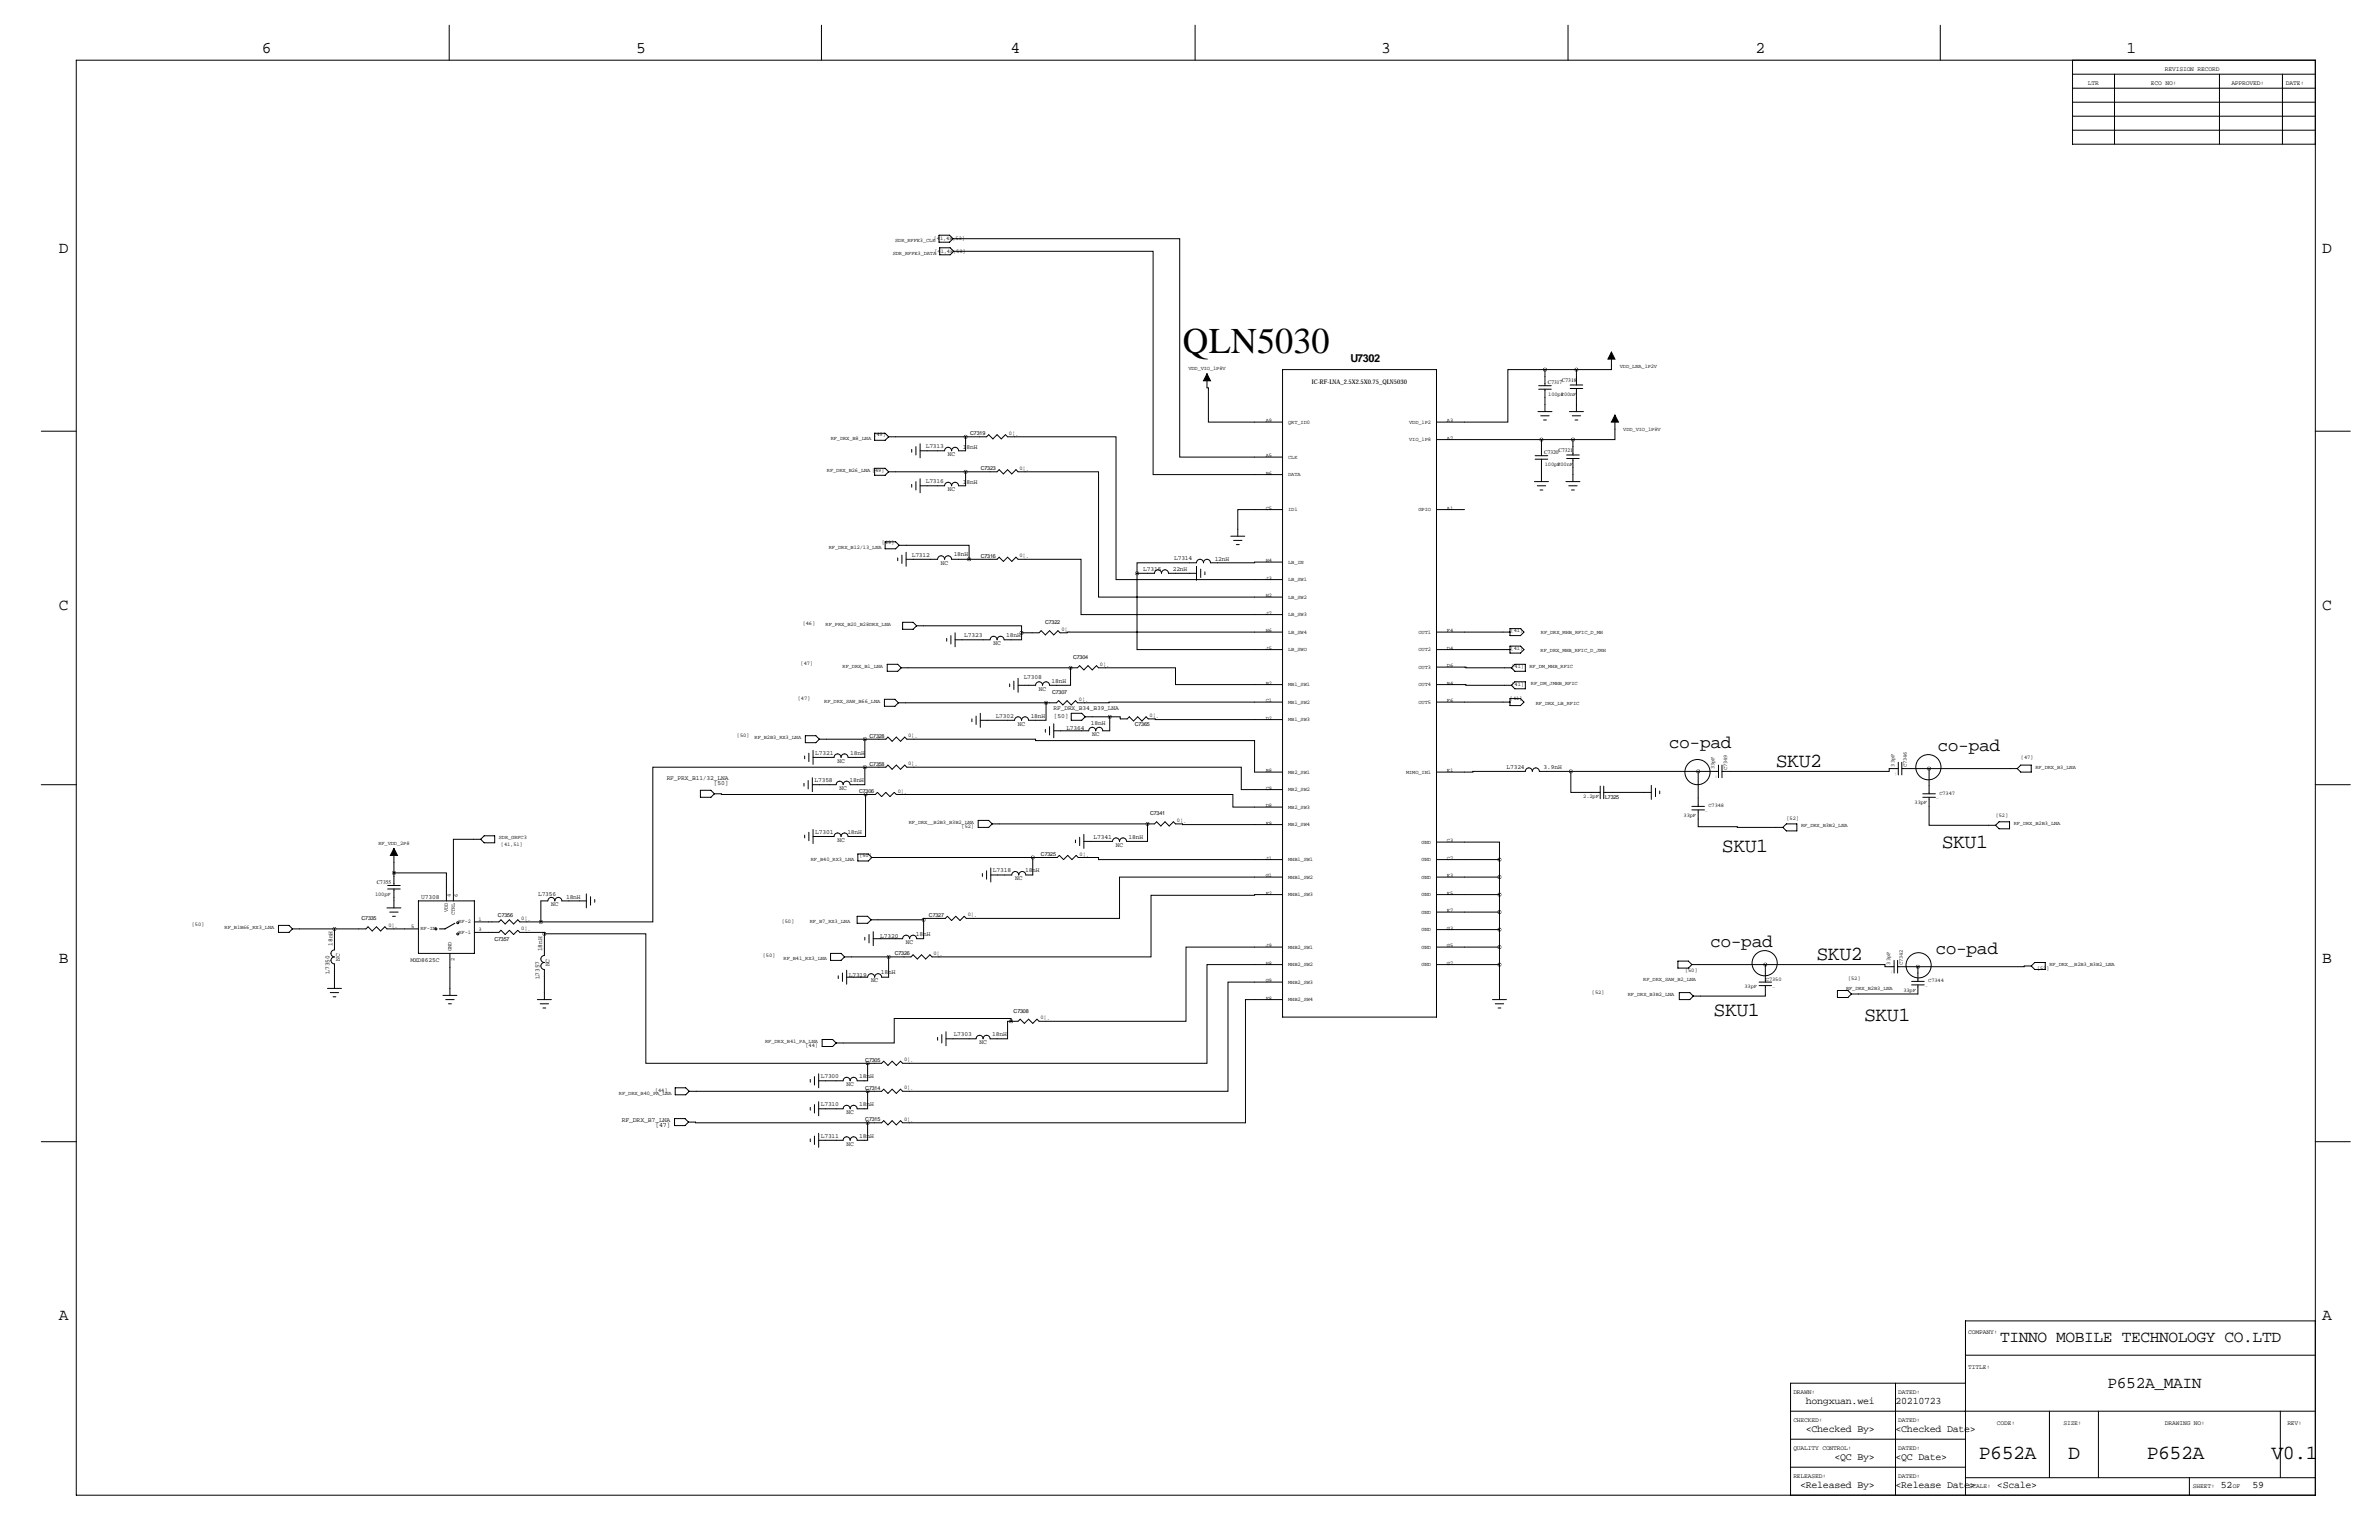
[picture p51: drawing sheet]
<svg xmlns="http://www.w3.org/2000/svg" width="864mm" height="559mm" viewBox="0 0 864 559" stroke-linecap="round" stroke-linejoin="round" font-family="sans-serif">
<defs><g id="words">
<text font-size="13.2" x="429.3" y="127.9">QLN5030</text>
<g font-size="7.3">
<text x="644.7" y="278.1">SKU2</text>
<text x="625.1" y="309.1">SKU1</text>
<text x="704.9" y="307.6">SKU1</text>
<text x="659.4" y="348.2">SKU2</text>
<text x="622" y="368.8">SKU1</text>
<text x="676.7" y="370.3">SKU1</text>
<text x="718.3" y="529.3">P652A</text>
<text x="750.8" y="529.3">D</text>
<text x="779.3" y="529.3">P652A</text>
<text x="824.6" y="529.3">V0.1</text>
</g>
<g font-size="6.6">
<text x="605.8" y="271.5">co-pad</text>
<text x="703.3" y="272.5">co-pad</text>
<text x="620.8" y="343.7">co-pad</text>
<text x="702.6" y="346.2">co-pad</text>
</g>
<g font-size="5.9">
<text x="95" y="19.3">6</text>
<text x="230.9" y="19.3">5</text>
<text x="366.8" y="19.3">4</text>
<text x="501.4" y="19.3">3</text>
<text x="637.3" y="19.3">2</text>
<text x="771.9" y="19.3">1</text>
<text x="21.3" y="91.7">D</text>
<text x="843" y="91.7">D</text>
<text x="21.3" y="221.2">C</text>
<text x="843" y="221.2">C</text>
<text x="21.3" y="349.5">B</text>
<text x="843" y="349.5">B</text>
<text x="21.3" y="479">A</text>
<text x="843" y="479">A</text>
<text x="726" y="487.1">TINNO MOBILE TECHNOLOGY CO.LTD</text>
<text x="765.1" y="503.6">P652A_MAIN</text>
</g>
<text font-size="4" x="490.2" y="131.3">U7302</text>
<g font-size="3.6">
<text x="655.5" y="509.3">hongxuan.wei</text>
<text x="688.1" y="509.3">20210723</text>
<text x="655.5" y="519.4">&lt;Checked By&gt;</text>
<text x="688.1" y="519.4">&lt;Checked Date&gt;</text>
<text x="665.9" y="529.6">&lt;QC By&gt;</text>
<text x="688.1" y="529.6">&lt;QC Date&gt;</text>
<text x="653.4" y="539.8">&lt;Released By&gt;</text>
<text x="688.1" y="539.8">&lt;Release Date&gt;</text>
<text x="724.9" y="539.8">&lt;Scale&gt;</text>
<text x="806.2" y="539.8">52</text>
<text x="817.6" y="539.8">59</text>
</g>
<g font-size="2.4">
<text x="225.7" y="407.2">RF_DRX_B7_LNA</text>
<text x="237.9" y="409">[47]</text>
</g>
<g font-size="2.3">
<text x="785.9" y="25.7">REVISION RECORD</text>
<text x="757.9" y="30.7">LTR</text>
<text x="780.8" y="30.7">ECO NO:</text>
<text x="810" y="30.7">APPROVED:</text>
<text x="829.8" y="30.7">DATE:</text>
<text x="476.3" y="139.4">IC-RF-LNA_2.5X2.5X0.75_QLN5030</text>
<text x="336" y="162.6">L7313</text>
<text x="344.1" y="165.5">NC</text>
<text x="349.5" y="162.8">18nH</text>
<text x="336" y="175.3">L7316</text>
<text x="344.1" y="178.2">NC</text>
<text x="349.5" y="175.5">18nH</text>
<text x="331" y="201.9">L7312</text>
<text x="346.2" y="201.9">18nH</text>
<text x="426.2" y="203.2">L7314</text>
<text x="440.9" y="203.5">12nH</text>
<text x="341.6" y="204.9">NC</text>
<text x="415" y="207.3">L7315</text>
<text x="425.7" y="207.3">22nH</text>
<text x="350" y="231.1">L7323</text>
<text x="365.3" y="231.1">18nH</text>
<text x="360.6" y="234.1">NC</text>
<text x="371.6" y="246.4">L7308</text>
<text x="377.1" y="250.6">NC</text>
<text x="381.8" y="247.6">18nH</text>
<text x="382.4" y="257.8">RF_DRX_B34_B39_LNA</text>
<text x="361.4" y="260.3">L7302</text>
<text x="369.5" y="263.3">NC</text>
<text x="374.1" y="260.3">18nH</text>
<text x="382.6" y="260.4">[50]</text>
<text x="396" y="263.1">18nH</text>
<text x="387.1" y="264.9">L7364</text>
<text x="396.4" y="267.1">NC</text>
<text x="295.9" y="273.8">L7321</text>
<text x="308.6" y="273.8">18nH</text>
<text x="304" y="276.7">NC</text>
<text x="546.9" y="279.1">L7324</text>
<text x="560.3" y="279.1">3.9nH</text>
<text x="242" y="283">RF_PRX_B11/32_LNA</text>
<text x="259.1" y="284.8">[50]</text>
<text x="295.7" y="283.7">L7358</text>
<text x="304.8" y="286.7">NC</text>
<text x="308.4" y="283.7">18nH</text>
<text x="295.9" y="302.5">L7301</text>
<text x="304" y="305.4">NC</text>
<text x="307.6" y="302.5">18nH</text>
<text x="397" y="304.3">L7341</text>
<text x="409.7" y="304.3">18nH</text>
<text x="405.1" y="307.2">NC</text>
<text x="360.4" y="316.5">L7318</text>
<text x="372.1" y="316.5">18nH</text>
<text x="368.5" y="319.4">NC</text>
<text x="152.9" y="326.3">U7308</text>
<text x="195.3" y="325.1">L7356</text>
<text x="200.1" y="328.8">NC</text>
<text x="205.5" y="326.1">18nH</text>
<text x="319.5" y="340.4">L7320</text>
<text x="332.5" y="339.6">18nH</text>
<text x="120.6" y="343.2" transform="rotate(-90 120.6 343.2)">18nH</text>
<text x="196.8" y="345.2" transform="rotate(-90 196.8 345.2)">18nH</text>
<text x="328.9" y="342.5">NC</text>
<text x="119.6" y="353.3" transform="rotate(-90 119.6 353.3)">L7350</text>
<text x="123.3" y="348.5" transform="rotate(-90 123.3 348.5)">NC</text>
<text x="149" y="349.1">MXD8625C</text>
<text x="199.5" y="350.6" transform="rotate(-90 199.5 350.6)">NC</text>
<text x="319.8" y="353.6">18nH</text>
<text x="195.8" y="355.3" transform="rotate(-90 195.8 355.3)">L7357</text>
<text x="308.1" y="354.3">L7319</text>
<text x="316.2" y="356.5">NC</text>
<text x="346.2" y="375.9">L7303</text>
<text x="360.2" y="375.9">18nH</text>
<text x="355.6" y="378.9">NC</text>
<text x="297.9" y="391.2">L7300</text>
<text x="307.3" y="394.1">NC</text>
<text x="311.9" y="391.2">18nH</text>
<text x="297.9" y="401.3">L7310</text>
<text x="311.9" y="401.3">18nH</text>
<text x="307.3" y="404.3">NC</text>
<text x="297.9" y="412.8">L7311</text>
<text x="311.9" y="412.8">18nH</text>
<text x="307.3" y="415.7">NC</text>
<text x="714.5" y="484.1">COMPANY:</text>
<text x="714.5" y="496.8">TITLE:</text>
<text x="651" y="505.7">DRAWN:</text>
<text x="689.1" y="505.7">DATED:</text>
<text x="651" y="515.9">CHECKED:</text>
<text x="689.1" y="515.9">DATED:</text>
<text x="724.9" y="517.1">CODE:</text>
<text x="749" y="517.1">SIZE:</text>
<text x="785.9" y="517.1">DRAWING NO:</text>
<text x="830.3" y="517.1">REV:</text>
<text x="651" y="526">QUALITY CONTROL:</text>
<text x="689.1" y="526">DATED:</text>
<text x="651" y="536.2">RELEASED:</text>
<text x="689.1" y="536.2">DATED:</text>
<text x="714.8" y="540">SCALE:</text>
<text x="796" y="540">SHEET:</text>
<text x="810.5" y="540">OF</text>
</g>
<g font-size="2">
<text x="324.9" y="87.9">SDR_RFFE3_CLK</text>
<text x="339" y="87.2">[41,48,53]</text>
<text x="324.1" y="92.5">SDR_RFFE3_DATA</text>
<text x="339.2" y="91.8">[41,48,53]</text>
<text x="431.4" y="134.4">VDD_VIO_1P8V</text>
<text x="588" y="133.4">VDD_LNA_1P2V</text>
<text x="561.8" y="139.3">C7317</text>
<text x="562.1" y="143.6">100pF</text>
<text x="566.6" y="143.6">100nF</text>
<text x="567" y="138.6">C7318</text>
<text x="459.5" y="153.2">A9</text>
<text x="467.6" y="153.7">QRT_ID0</text>
<text x="511.5" y="153.7">VDD_1P2</text>
<text x="525.3" y="153.2">A3</text>
<text x="301.6" y="159.8">RF_DRX_B8_LNA</text>
<text x="317.1" y="158.3">[49]</text>
<text x="352.2" y="157.9">C7319</text>
<text x="366.3" y="157.8">0¦¸</text>
<text x="511.5" y="160.1">VIO_1P8</text>
<text x="525.3" y="159.5">A7</text>
<text x="589.3" y="156.3">VDD_VIO_1P8V</text>
<text x="459.5" y="165.9">A5</text>
<text x="467.6" y="166.4">CLK</text>
<text x="560.6" y="164.7">C7320</text>
<text x="565.7" y="164">C7321</text>
<text x="300.2" y="171.2">RF_DRX_B26_LNA [49]</text>
<text x="356" y="170.6">C7323</text>
<text x="370.1" y="170.5">0¦¸</text>
<text x="459.5" y="172.2">B6</text>
<text x="467.6" y="172.8">DATA</text>
<text x="560.8" y="169">100pF</text>
<text x="565.4" y="169">100nF</text>
<text x="459.5" y="184.9">C5</text>
<text x="467.6" y="185.5">ID1</text>
<text x="514.9" y="185.5">GPIO</text>
<text x="525.3" y="184.9">A1</text>
<text x="320.1" y="197.4">[49]</text>
<text x="300.9" y="199.1">RF_DRX_B12/13_LNA</text>
<text x="356" y="202.3">C7316</text>
<text x="370.1" y="202.2">0¦¸</text>
<text x="459.5" y="204">H4</text>
<text x="467.6" y="204.5">LB_IN</text>
<text x="459.5" y="210.3">J3</text>
<text x="467.6" y="210.9">LB_SW1</text>
<text x="459.5" y="216.7">H2</text>
<text x="467.6" y="217.2">LB_SW2</text>
<text x="291.4" y="226.9">[46]</text>
<text x="299.7" y="227.1">RF_PRX_B20_B28DRX_LNA</text>
<text x="379.4" y="226.5">C7322</text>
<text x="459.5" y="223">J7</text>
<text x="467.6" y="223.6">LB_SW3</text>
<text x="385.3" y="228.9">0¦¸</text>
<text x="459.5" y="229.4">H6</text>
<text x="467.6" y="229.9">LB_SW4</text>
<text x="514.9" y="229.9">OUT1</text>
<text x="525.3" y="229.4">F4</text>
<text x="548.4" y="229.5">[41]</text>
<text x="559.4" y="229.9">RF_DRX_MHB_RFIC_D_MH</text>
<text x="389.6" y="239.2">C7304</text>
<text x="459.5" y="235.7">J5</text>
<text x="467.6" y="236.3">LB_SWO</text>
<text x="514.9" y="236.3">OUT2</text>
<text x="525.3" y="235.7">D4</text>
<text x="548.4" y="235.8">[41]</text>
<text x="559.3" y="236.5">RF_DRX_MHB_RFIC_D_JMH</text>
<text x="290.6" y="241.4">[47]</text>
<text x="305.9" y="242.3">RF_DRX_B1_LNA</text>
<text x="399.3" y="241.6">0¦¸</text>
<text x="514.9" y="242.6">OUT3</text>
<text x="525.3" y="242.1">D6</text>
<text x="548.7" y="242.4">[41]</text>
<text x="555.2" y="242.3">RF_DM_MHB_RFIC</text>
<text x="381.9" y="251.9">C7307</text>
<text x="459.5" y="248.4">B2</text>
<text x="467.6" y="249">MB1_SW1</text>
<text x="514.9" y="249">OUT4</text>
<text x="525.3" y="248.4">B4</text>
<text x="548.7" y="248.8">[41]</text>
<text x="555.8" y="248.7">RF_DM_JMHB_RFIC</text>
<text x="289.6" y="254.1">[47]</text>
<text x="299.2" y="255">RF_DRX_SAW_B66_LNA</text>
<text x="391.7" y="254.3">0¦¸</text>
<text x="459.5" y="254.8">C1</text>
<text x="467.6" y="255.3">MB1_SW2</text>
<text x="514.9" y="255.3">OUT5</text>
<text x="525.3" y="254.8">F6</text>
<text x="548.1" y="253.8">[41]</text>
<text x="557.5" y="255.8">RF_DRX_LB_RFIC</text>
<text x="411.9" y="263.3">C7365</text>
<text x="417.3" y="260.1">0¦¸</text>
<text x="459.5" y="261.1">D2</text>
<text x="467.6" y="261.7">MB1_SW3</text>
<text x="267.5" y="267.6">[50]</text>
<text x="273.9" y="268.2">RF_B2B3_RX3_LNA</text>
<text x="315.6" y="267.6">C7328</text>
<text x="329.7" y="267.5">0¦¸</text>
<text x="733.6" y="275.4">[47]</text>
<text x="315.6" y="277.8">C7358</text>
<text x="329.7" y="277.7">0¦¸</text>
<text x="459.5" y="280.2">B8</text>
<text x="467.6" y="280.7">MB2_SW1</text>
<text x="510.4" y="280.7">MIMO_IN1</text>
<text x="525.3" y="280.2">E1</text>
<text x="622.4" y="279.1" transform="rotate(-90 622.4 279.1)">33pF</text>
<text x="627" y="279.4" transform="rotate(-90 627 279.4)">C7349</text>
<text x="687.7" y="278.1" transform="rotate(-90 687.7 278.1)">33pF</text>
<text x="692.2" y="278.4" transform="rotate(-90 692.2 278.4)">C7346</text>
<text x="738.9" y="278.9">RF_DRX_B3_LNA</text>
<text x="311.8" y="287.7">C7306</text>
<text x="325.9" y="287.6">0¦¸</text>
<text x="459.5" y="286.5">C9</text>
<text x="467.6" y="287.1">MB2_SW2</text>
<text x="459.5" y="292.9">D8</text>
<text x="467.6" y="293.4">MB2_SW3</text>
<text x="574.8" y="289.6">2.2pF</text>
<text x="582.7" y="289.9">L7325</text>
<text x="620.2" y="292.9">C7348</text>
<text x="695" y="291.8">33pF</text>
<text x="704" y="288.3">C7347</text>
<text x="329.9" y="299">RF_DRX__B2B3_B3B2_LNA</text>
<text x="417.5" y="295.8">C7341</text>
<text x="427.2" y="298.2">0¦¸</text>
<text x="459.5" y="299.2">E9</text>
<text x="467.6" y="299.8">MB2_SW4</text>
<text x="611.2" y="296.4">33pF</text>
<text x="648.5" y="297.5">[52]</text>
<text x="724.5" y="296.5">[52]</text>
<text x="731" y="299.5">RF_DRX_B2B3_LNA</text>
<text x="181.1" y="304.5">SDR_GRFC3</text>
<text x="349.1" y="300.6">[52]</text>
<text x="525.3" y="305.6">C3</text>
<text x="653.8" y="300.2">RF_DRX_B3B2_LNA</text>
<text x="137.4" y="306.6">RF_VDD_2P8</text>
<text x="181.8" y="306.9">[41,51]</text>
<text x="312" y="311">[50]</text>
<text x="377.9" y="310.5">C7325</text>
<text x="391.9" y="310.4">0¦¸</text>
<text x="459.5" y="311.9">J1</text>
<text x="516" y="306.1">GND</text>
<text x="525.3" y="311.9">C7</text>
<text x="294.3" y="312.4">RF_B40_RX3_LNA</text>
<text x="467.6" y="312.5">MHB1_SW1</text>
<text x="516" y="312.5">GND</text>
<text x="136.7" y="320.6">C7355</text>
<text x="459.5" y="318.3">G1</text>
<text x="467.6" y="318.8">MHB1_SW2</text>
<text x="516" y="318.8">GND</text>
<text x="525.3" y="318.3">E3</text>
<text x="136.1" y="325">100pF</text>
<text x="163.7" y="325.4" transform="rotate(-90 163.7 325.4)">4</text>
<text x="166.2" y="325.4" transform="rotate(-90 166.2 325.4)">6</text>
<text x="459.5" y="324.6">F2</text>
<text x="467.6" y="325.2">MHB1_SW3</text>
<text x="516" y="325.2">GND</text>
<text x="525.3" y="324.6">E5</text>
<text x="131.2" y="333.9">C7335</text>
<text x="162.6" y="331" transform="rotate(-90 162.6 331)">VDD</text>
<text x="165.1" y="332.2" transform="rotate(-90 165.1 332.2)">CTRL</text>
<text x="166.4" y="335.1">RF-2</text>
<text x="173.7" y="334">1</text>
<text x="180.8" y="332.6">C7356</text>
<text x="189.2" y="333.8">0¦¸</text>
<text x="283.8" y="334.9">[50]</text>
<text x="294" y="335">RF_B7_RX3_LNA</text>
<text x="337.2" y="332.6">C7327</text>
<text x="351.3" y="332.5">0¦¸</text>
<text x="516" y="331.5">GND</text>
<text x="525.3" y="331">E7</text>
<text x="69.7" y="336.1">[50]</text>
<text x="81.5" y="337.1">RF_B1B66_RX3_LNA</text>
<text x="141" y="336.3">0¦¸</text>
<text x="149.2" y="336.5">5</text>
<text x="152.7" y="337.6">RF-IN</text>
<text x="166.4" y="338.9">RF-1</text>
<text x="173.7" y="337.8">3</text>
<text x="179.5" y="341.5">C7357</text>
<text x="189.2" y="337.6">0¦¸</text>
<text x="516" y="337.9">GND</text>
<text x="525.3" y="337.3">G3</text>
<text x="163.9" y="345.2" transform="rotate(-90 163.9 345.2)">GND</text>
<text x="276.9" y="347.3">[50]</text>
<text x="324.8" y="346.6">C7326</text>
<text x="338.8" y="346.5">0¦¸</text>
<text x="459.5" y="343.7">J9</text>
<text x="467.6" y="344.2">MHB2_SW1</text>
<text x="516" y="344.2">GND</text>
<text x="525.3" y="343.7">G5</text>
<text x="164.9" y="348.6" transform="rotate(-90 164.9 348.6)">2</text>
<text x="284.4" y="348.5">RF_B41_RX3_LNA</text>
<text x="459.5" y="350">H8</text>
<text x="467.6" y="350.6">MHB2_SW2</text>
<text x="516" y="350.6">GND</text>
<text x="525.3" y="350">G7</text>
<text x="611.7" y="352.6">[50]</text>
<text x="686.1" y="350" transform="rotate(-90 686.1 350)">33pF</text>
<text x="690.7" y="350.3" transform="rotate(-90 690.7 350.3)">C7342</text>
<text x="739.5" y="352.1">[52]</text>
<text x="744" y="350.5">RF_DRX__B2B3_B3B2_LNA</text>
<text x="459.5" y="356.4">G9</text>
<text x="467.6" y="356.9">MHB2_SW3</text>
<text x="596.5" y="356.1">RF_DRX_SAW_B2_LNA</text>
<text x="633.3" y="358.6">33pF</text>
<text x="641" y="356.1">C7350</text>
<text x="670.2" y="359.2">RF_DRX_B2B3_LNA</text>
<text x="670.9" y="355.4">[52]</text>
<text x="690.9" y="359.9">33pF</text>
<text x="700" y="356.4">C7344</text>
<text x="459.5" y="362.7">F8</text>
<text x="467.6" y="363.3">MHB2_SW4</text>
<text x="577.9" y="360.5">[52]</text>
<text x="590.9" y="361.4">RF_DRX_B3B2_LNA</text>
<text x="368" y="367.4">C7308</text>
<text x="377.7" y="369.9">0¦¸</text>
<text x="277.8" y="378.5">RF_DRX_B41_PA_LNA</text>
<text x="292.4" y="380.1">[44]</text>
<text x="314.1" y="385.2">C7305</text>
<text x="328.2" y="385.1">0¦¸</text>
<text x="314.1" y="395.4">C7314</text>
<text x="328.2" y="395.3">0¦¸</text>
<text x="224.7" y="397.3">RF_DRX_B40_PA_LNA</text>
<text x="237.8" y="396.3">[44]</text>
<text x="314.1" y="406.8">C7315</text>
<text x="328.2" y="406.7">0¦¸</text>
</g>
<g font-size=".4">
<text x="688.3" y="281.4" transform="rotate(-90 688.3 281.4)">C0201</text>
<text x="702.8" y="290.1">C0201</text>
<text x="619" y="294.6">C0201</text>
<text x="686.8" y="353.3" transform="rotate(-90 686.8 353.3)">C0201</text>
<text x="643.4" y="358.4">C0201</text>
<text x="698.8" y="358.1">C0201</text>
</g>
</g></defs>
<g fill="none" stroke="#000" stroke-width=".36">
<path d="M163.1 9.1v12.7M298.2 9.1v12.7M433.8 9.1v12.7M569.2 9.1v12.7M704.3 9.1v12.7M27.7 21.8h812.8v520.7h-812.8zM752.3 37.1h88.2M752.3 32h88.2M752.3 26.9h88.2M752.3 21.8v30.5h88.2M767.6 26.9v25.4M805.7 26.9v25.4"/>
<path d="M828.5 26.9v25.4M752.3 47.2h88.2M752.3 42.2h88.2M340.9 85.3h3.8l1.2 1.3-1.2 1.3h-3.8zM341.1 89.9h3.8l1.3 1.3-1.3 1.3h-3.8zM345.9 86.6h82.3v79.3h37.4M346.2 91.2h72.4v81h47M438.1 135.6v5.1h.6v12.5h26.9M465.6 134.1h55.9v235h-55.9zM558.5 140h4.6M560.8 134.1h-13.4v19.1h-25.9M560.8 134.1v5.9"/>
<path d="M560.8 134.1h11.5M570 139.7h4.5M572.3 134.1v5.6M585 127.8v6.3h-12.7M15 156.5h12.7M317.5 157.2h3.8l1.3 1.3-1.3 1.3h-3.8zM322.6 158.5h35.5l.8-.8 1.5 1.6 1.5-1.6 1.6 1.6 1.5-1.6 .8 .8h39.3v51.8h60.5M350.5 158.5v5.1h-2.5a1.27 1.27 0 0 0-1.3-1.3 1.27 1.27 0 0 0-1.3 1.3 1.27 1.27 0 0 0-1.2-1.3 1.27 1.27 0 0 0-1.3 1.3h-8.9M558.3 149.4h5.1M558.5 141.2h4.6M559.3 150.9h3.1M559.6 159.5v5.9"/>
<path d="M560.3 152.4h1M560.8 141.2v8.2M569.7 149.4h5.1M570 141h4.5M570.7 150.9h3.1M571 159.5v5.6M571 159.5h-49.5M571.8 152.4h1M572.3 141v8.4M586.2 150.6v8.9h-15.2M840.5 156.5h12.7M317.5 169.9h3.8l1.3 1.3-1.3 1.3h-3.8z"/>
<path d="M322.6 171.2h39.3l.8-.8 1.5 1.6 1.6-1.6 1.5 1.6 1.5-1.6 .8 .8h29.2v45.5h66.8M331 163.1v1M331 175.8v1M332.5 162.1v3M332.5 174.8v3M334 161v5.1M334 173.7v5.1M350.5 171.2v5.1h-2.5a1.27 1.27 0 0 0-1.3-1.3 1.27 1.27 0 0 0-1.3 1.3 1.27 1.27 0 0 0-1.2-1.3 1.27 1.27 0 0 0-1.3 1.3h-8.9M557 174.8h5.1M557.3 165.4h4.5M557.3 166.6h4.5M558 176.3h3.1"/>
<path d="M559.1 177.8h1M559.6 166.6v8.2M568.5 174.8h5M568.7 166.4h4.6M568.7 165.1h4.6M569.5 176.3h3M570.5 177.8h1M571 166.4v8.4M321.3 196.6h3.8l1.3 1.3-1.3 1.2h-3.8zM326.4 197.9h25.4v5M446.8 194.6h5.1M447.8 196.1h3"/>
<path d="M448.8 197.6h1M465.6 184.9h-16.3v9.7M521.5 184.9h10.1M325.9 202.4v1.1M327.4 201.4v3.1M328.9 202.9h11.5a1.27 1.27 0 0 1 1.2-1.2 1.27 1.27 0 0 1 1.3 1.2 1.27 1.27 0 0 1 1.3-1.2 1.27 1.27 0 0 1 1.2 1.2h16.5l.8-.7 1.5 1.5 1.6-1.5 1.5 1.5 1.5-1.5 .8 .7h22.8v20.1h73.2M328.9 200.4v5.1M412.7 208h6.4a1.27 1.27 0 0 1 1.3-1.2 1.27 1.27 0 0 1 1.2 1.2 1.27 1.27 0 0 1 1.3-1.2 1.27 1.27 0 0 1 1.3 1.2h10.1M412.7 208v27.7h52.9M434.3 205.5v5.1M435.9 206.5v3.1M437.4 207.5v1"/>
<path d="M465.6 204l-26.2 .2a1.27 1.27 0 0 0-1.3-1.3 1.27 1.27 0 0 0-1.2 1.3 1.27 1.27 0 0 0-1.3-1.3 1.27 1.27 0 0 0-1.3 1.3h-21.6v3.8M327.7 225.8h3.8l1.2 1.3-1.2 1.2h-3.8zM332.7 227.1h38.1v2.5M343.7 231.6v1.1M345.2 230.6v3.1M346.7 229.6v5.1M370.8 229.6v2.6h-6.3a1.27 1.27 0 0 0-1.3-1.3 1.27 1.27 0 0 0-1.3 1.3 1.27 1.27 0 0 0-1.2-1.3 1.27 1.27 0 0 0-1.3 1.3h-12.7M465.6 229.4h-78.3v.2h-2.5l-.8-.7-1.5 1.5-1.5-1.5-1.5 1.5-1.5-1.5-.8 .7h-6.4M521.5 229.4h26.6M521.5 235.7h26.6M548.1 228.1h3.8l1.3 1.3-1.3 1.2h-3.8zM548.1 234.4h3.8l1.3 1.3-1.3 1.3h-3.8z"/>
<path d="M321.1 253.7h3.8l1.2 1.3-1.2 1.3h-3.8zM322.1 241h3.8l1.3 1.3-1.3 1.3h-3.8zM327.2 242.3h64l.7-.7 1.5 1.5 1.6-1.5 1.5 1.5 1.5-1.5 .8 .7h27.9v6.1h38.9M354.3 259.8v3.1M355.9 258.8v5.1M366.5 248.2v1M368 247.1v3.1M369.6 246.1v5.1M379.7 255v6.4h-6.3a1.27 1.27 0 0 0-1.3-1.3 1.27 1.27 0 0 0-1.3 1.3 1.27 1.27 0 0 0-1.2-1.3 1.27 1.27 0 0 0-1.3 1.3h-12.4M388.6 242.3v6.4h-7.6a1.27 1.27 0 0 0-1.3-1.3 1.27 1.27 0 0 0-1.2 1.3 1.27 1.27 0 0 0-1.3-1.3 1.27 1.27 0 0 0-1.3 1.3h-6.3M388.6 242.3h.1M388.9 258.8h3.8l1.3 1.3-1.3 1.3h-3.8z"/>
<path d="M465.6 254.8h-63v.2h-11.4l-.8-.7-1.5 1.5-1.6-1.5-1.5 1.5-1.5-1.5-.8 .7h-57.4M521.5 242.1l27.1 .2M521.5 248.4l27.1 .3M521.5 254.8h26.6M548.1 253.5h3.8l1.3 1.3-1.3 1.2h-3.8zM548.6 242.3l1.3-1.3h3.8v2.6h-3.8zM548.6 248.7l1.3-1.3h3.8v2.5h-3.8zM292.1 274.3v1M292.4 267h3.8l1.2 1.2-1.2 1.3h-3.8zM293.6 273.3v3.1M295.1 272.3v5.1M297.4 268.2h24.2l.7-.7 1.5 1.5 1.6-1.5 1.5 1.5 1.5-1.5 .8 .7h46.7v.5h79.5v11.5h10.2"/>
<path d="M313.9 278.4v6.3h-5.3a1.27 1.27 0 0 0-1.3-1.2 1.27 1.27 0 0 0-1.2 1.2 1.27 1.27 0 0 0-1.3-1.2 1.27 1.27 0 0 0-1.3 1.2h-8.6M313.9 268.2v6.6h-6.1a1.27 1.27 0 0 0-1.2-1.2 1.27 1.27 0 0 0-1.3 1.2 1.27 1.27 0 0 0-1.3-1.2 1.27 1.27 0 0 0-1.2 1.2h-7.7M313.9 278.4h7.7l.7-.8 1.5 1.5 1.6-1.5 1.5 1.5 1.5-1.5 .8 .8h121.4v8.1h15M313.9 278.4h-76.9v56.1h-40.7M352.8 260.9v1M379.5 264.7v1M381 263.7v3M382.5 262.6v5.1M402.8 260.1v5.1h-2.5a1.27 1.27 0 0 0-1.3-1.3 1.27 1.27 0 0 0-1.2 1.3 1.27 1.27 0 0 0-1.3-1.3 1.27 1.27 0 0 0-1.3 1.3h-12.7M402.8 260.1h3.9v.8h2.5l.8-.8 1.5 1.5 1.5-1.5 1.5 1.5 1.6-1.5 .7 .8h2.6v.2h46.2M402.8 260.1h-8.8M570.2 279.9v7.6h10.7"/>
<path d="M616.5 279.9v12.7M623.8 277.6v4.6M623.8 279.9h-65a1.27 1.27 0 0 0-1.3-1.3 1.27 1.27 0 0 0-1.2 1.3 1.27 1.27 0 0 0-1.3-1.3 1.27 1.27 0 0 0-1.3 1.3l-32.2 .3M625.1 277.6v4.6M689.1 278.9h-3.3v1h-60.7M689.1 276.6v4.6M690.4 276.6v4.6M690.4 278.9h41.9M700.3 278.9v9.1M732.3 278.9l1.3-1.3h3.8v2.6h-3.8zM15 284.7h12.7M254.3 286.8h3.8l1.2 1.2-1.2 1.3h-3.8z"/>
<path d="M259.3 288h2.6v.3h52.3M291.8 284.2v1M293.4 283.2v3.1M294.9 282.2v5.1M314.2 288.3v15.2h-6.4a1.27 1.27 0 0 0-1.2-1.2 1.27 1.27 0 0 0-1.3 1.2 1.27 1.27 0 0 0-1.3-1.2 1.27 1.27 0 0 0-1.2 1.2h-7.7M314.2 288.3h3.6l.7-.8 1.5 1.6 1.6-1.6 1.5 1.6 1.5-1.6 .8 .8h122.1v4.6h18.1M355.1 297.7h3.8l1.3 1.3-1.3 1.2h-3.8zM360.2 299h58.9l.8-.8 1.5 1.5 1.5-1.5 1.5 1.5 1.6-1.5 .7 .8h2.6v.2h36.3M416.6 299v6.3h-7.7a1.27 1.27 0 0 0-1.2-1.3 1.27 1.27 0 0 0-1.3 1.3 1.27 1.27 0 0 0-1.3-1.3 1.27 1.27 0 0 0-1.2 1.3h-10.5M416.6 299h.1M580.9 285.2v4.6M582.2 285.2v4.6"/>
<path d="M582.2 287.5h17.2M599.4 285v5.1M601 286v3.1M602.5 287v1M614.2 293.9h4.5M614.2 292.6h4.5M616.5 293.9v6.1l30.7 .2M698 289.3h4.6M698 288h4.6M700.3 289.3v10.2h24.1M724.4 299.5l1.3-1.3h3.8v2.5h-3.8zM840.5 284.7h12.7"/>
<path d="M143 316.7h19.1v10.2M143 307.8v13.5M174.5 304.5h-9.9v22.4M174.5 304.5l1.3-1.2h3.8v2.5h-3.8zM292.1 303v1M293.6 302v3.1M295.1 301v5.1M311.4 309.9h3.8l1.3 1.2-1.3 1.3h-3.8zM316.5 311.1h67.3l.8-.7 1.5 1.5 1.5-1.5 1.5 1.5 1.6-1.5 .7 .7h7.4v.8h66.8M356.6 317v1M358.1 316v3M359.7 315v5"/>
<path d="M374.9 311.1v6.4h-2.5a1.27 1.27 0 0 0-1.3-1.3 1.27 1.27 0 0 0-1.3 1.3 1.27 1.27 0 0 0-1.2-1.3 1.27 1.27 0 0 0-1.3 1.3h-7.6M390.4 304.8v1M391.9 303.8v3M393.4 302.8v5M465.6 318.3h-59.2v14.9h-55.6l-.8-.7-1.5 1.5-1.5-1.5-1.6 1.5-1.5-1.5-.7 .7h-7.9v.6M521.5 305.6h22.8v6.3M521.5 311.9h22.8M521.5 318.3h22.8M544.3 311.9v50.8M647.2 300.2l1.3-1.2h3.8v2.5h-3.8zM101.1 335.8h3.8l1.3 1.3-1.3 1.2h-3.8zM106.2 337.1h26.6l.8-.8 1.5 1.5 1.6-1.5 1.5 1.5 1.5-1.5 .8 .8h11.4"/>
<path d="M121.4 337.1v7.6a1.27 1.27 0 0 0-1.3 1.2 1.27 1.27 0 0 0 1.3 1.3 1.27 1.27 0 0 0-1.3 1.3 1.27 1.27 0 0 0 1.3 1.3v8.8M140.5 329.4h5M140.7 321.3h4.6M140.7 322.6h4.6M141.5 331h3M142.5 332.5h1M143 322.6v6.8M151.9 326.9h20.3v19h-20.3zM172.2 338.3h8.9l.8-.7 1.5 1.5 1.5-1.5 1.5 1.5 1.6-1.5 .7 .7h8.9v.5M196.3 334.5h-7.6l-.7-.7-1.6 1.5-1.5-1.5-1.5 1.5-1.5-1.5-.8 .7h-8.9M197.6 338.8v7.9a1.27 1.27 0 0 0-1.3 1.3 1.27 1.27 0 0 0 1.3 1.2 1.27 1.27 0 0 0-1.3 1.3 1.27 1.27 0 0 0 1.3 1.3v10.9M197.6 338.8h36.8v47h80.6"/>
<path d="M212.9 326.9h-8.9a1.27 1.27 0 0 0-1.3-1.3 1.27 1.27 0 0 0-1.3 1.3 1.27 1.27 0 0 0-1.2-1.3 1.27 1.27 0 0 0-1.3 1.3h-2.6v7.6M212.9 324.4v5M214.4 325.4v3M215.9 326.4v1M311.1 332.5h3.9l1.2 1.3-1.2 1.2h-3.9zM315.5 339.1v3M317 338.1v5.1M335.3 333.8v6.8h-2.6a1.27 1.27 0 0 0-1.2-1.3 1.27 1.27 0 0 0-1.3 1.3 1.27 1.27 0 0 0-1.3-1.3 1.27 1.27 0 0 0-1.2 1.3h-10.7M335.3 333.8h-19.1M465.6 324.6h-10.2v.3h-37.6v22.3h-79.5l-.7-.7-1.6 1.5-1.5-1.5-1.5 1.5-1.5-1.5-.8 .7h-24.1M521.5 324.6h22.8M521.5 331h22.8"/>
<path d="M521.5 337.3h22.8M118.9 358.6h5.1M163.3 345.9v15.3M301.5 345.9h3.8l1.3 1.3-1.3 1.3h-3.8zM304.3 354.1v1M305.8 353.1v3M307.3 352v5.1M313.9 340.1v1M322.6 347.2v7.4h-2.6a1.27 1.27 0 0 0-1.2-1.3 1.27 1.27 0 0 0-1.3 1.3 1.27 1.27 0 0 0-1.3-1.3 1.27 1.27 0 0 0-1.2 1.3h-7.7M465.6 350h-27.5v35.8h-110.4l-.8-.7-1.5 1.5-1.6-1.5-1.5 1.5-1.5-1.5-.8 .7h-5M465.6 343.7h-35.1v26.9h-53.3l-.8-.8-1.5 1.5-1.5-1.5-1.5 1.5-1.6-1.5-.7 .8h-2.6M465.6 356.4h-19.8v39.6h-118.1l-.8-.8-1.5 1.5-1.6-1.5-1.5 1.5-1.5-1.5-.8 .8h-69.8"/>
<path d="M521.5 343.7h22.8M521.5 350h22.8M609.1 348.7h3.8l1.3 1.3-1.3 1.3h-3.8zM614.2 350h26.6M638.6 356.4h4.5M638.6 357.6h4.5M640.8 350h43.5v.8h3.3M640.8 350v6.4M640.8 357.6v3.8h-26.1M667 359.4h3.8l1.3 1.3-1.3 1.3h-3.8zM687.6 348.5v4.6M688.8 348.5v4.6"/>
<path d="M693.9 357.4h4.6M693.9 356.1h4.6M696.2 350.8h-7.4M696.2 350.8v5.3M696.2 357.4v3.3h-24.1M737.4 350.5h-2.6v.3h-38.6M737.4 350.5l1.2-1.3h3.8v2.6h-3.8zM119.9 360.2h3M120.9 361.7h1M160.8 361.2h5.1M161.8 362.7h3M162.8 364.2h1"/>
<path d="M195.1 362.7h5.1M196.1 364.2h3M197.1 365.8h1M298.4 377.2h3.9l1.2 1.3-1.2 1.2h-3.9zM340.4 376.4v1M341.9 375.4v3.1M343.4 374.4v5.1M367 370.6h-1.2v6.3h-6.4a1.27 1.27 0 0 0-1.3-1.2 1.27 1.27 0 0 0-1.2 1.2 1.27 1.27 0 0 0-1.3-1.2 1.27 1.27 0 0 0-1.3 1.2h-10.9M367 370.6h.1M367 370.6v-1h-42.4v8.9h-21.1M465.6 362.7h-13.5v44.7h-124.4l-.8-.7-1.5 1.5-1.6-1.5-1.5 1.5-1.5-1.5-.8 .7h-5M541.8 362.7h5.1"/>
<path d="M542.8 364.2h3M543.8 365.8h1M609.6 360.2h3.8l1.3 1.2-1.3 1.3h-3.8zM245.1 394.7h3.8l1.3 1.3-1.3 1.3h-3.8zM294.1 391.7v1M295.7 390.7v3M297.2 389.6v5.1M297.2 399.8v5.1M315 385.8v6.4h-3.9a1.27 1.27 0 0 0-1.2-1.3 1.27 1.27 0 0 0-1.3 1.3 1.27 1.27 0 0 0-1.3-1.3 1.27 1.27 0 0 0-1.2 1.3h-8.9M315 396v6.3h-3.9a1.27 1.27 0 0 0-1.2-1.2 1.27 1.27 0 0 0-1.3 1.2 1.27 1.27 0 0 0-1.3-1.2 1.27 1.27 0 0 0-1.2 1.2h-8.9M15 414.3h12.7M244.9 405.9h3.8l1.2 1.3-1.2 1.2h-3.8z"/>
<path d="M249.9 407.2h2.6v.2h62.5M294.1 401.8v1M294.1 413.3v1M295.7 400.8v3.1M295.7 412.2v3.1M297.2 411.2v5.1M315 407.4v6.4h-3.9a1.27 1.27 0 0 0-1.2-1.3 1.27 1.27 0 0 0-1.3 1.3 1.27 1.27 0 0 0-1.3-1.3 1.27 1.27 0 0 0-1.2 1.3h-8.9M840.5 414.3h12.7M840.5 479.3h-127v63.2M713.5 491.7h127M650 512.1h190.5M688.1 501.9v40.6"/>
<path d="M713.5 501.9h-63.5v40.6M744 512.1v24.1M761.7 512.1v24.1M827.8 512.1v24.1M650 532.4h63.5M650 522.2h63.5M713.5 536.2h127M794.8 536.2v6.3"/>
<circle cx="700" cy="278.4" r="4.6"/>
<circle cx="616.2" cy="280.2" r="4.6"/>
<circle cx="158.2" cy="337.1" r=".36"/>
<circle cx="166.2" cy="338.9" r=".36"/>
<circle cx="166.2" cy="334.8" r=".36"/>
<circle cx="640.6" cy="349.5" r="4.6"/>
<circle cx="696.5" cy="350.3" r="4.6"/>
</g>
<path d="M165.1 335l-3.6 2.1h-2" fill="none" stroke="#000" stroke-width=".38"/>
<path d="M438.1 135.6l1.3 2.6h-2.5zM585 127.8l1.2 2.5h-2.5zM586.2 150.6l1.3 2.6h-2.5zM143 307.8l1.3 2.6h-2.6z" fill="#000" stroke="#000" stroke-width=".36"/>
<path d="M544.3 350a.05 .05 0 0 0 .1 0 .05 .05 0 0 0-.1 0zM544.3 331a.05 .05 0 0 0 .1 0 .05 .05 0 0 0-.1 0zM544.3 311.9a.05 .05 0 0 0 .1 0 .05 .05 0 0 0-.1 0zM544.3 318.3a.05 .05 0 0 0 .1 0 .05 .05 0 0 0-.1 0zM544.3 324.6a.05 .05 0 0 0 .1 0 .05 .05 0 0 0-.1 0zM544.3 337.3a.05 .05 0 0 0 .1 0 .05 .05 0 0 0-.1 0zM544.3 343.7a.05 .05 0 0 0 .1 0 .05 .05 0 0 0-.1 0zM560.8 134.1a.05 .05 0 0 0 .1 0 .05 .05 0 0 0-.1 0zM572.2 134.1a.05 .05 0 0 0 .1 0 .05 .05 0 0 0-.1 0zM559.5 159.5a.05 .05 0 0 0 .1 0 .05 .05 0 0 0-.1 0zM570.9 159.5a.05 .05 0 0 0 .1 0 .05 .05 0 0 0-.1 0zM412.7 208a.05 .05 0 0 0 .1 0 .05 .05 0 0 0-.1 0zM350.5 158.5a.05 .05 0 0 0 .1 0 .05 .05 0 0 0-.1 0zM350.5 171.2a.05 .05 0 0 0 .1 0 .05 .05 0 0 0-.1 0zM313.9 268.2a.05 .05 0 0 0 .1 0 .05 .05 0 0 0-.1 0zM370.8 229.6a.05 .05 0 0 0 .1 0 .05 .05 0 0 0-.1 0zM351.7 202.9a.05 .05 0 0 0 .1 0 .05 .05 0 0 0-.1 0zM322.5 347.2a.05 .05 0 0 0 .1 0 .05 .05 0 0 0-.1 0zM314.9 396a.05 .05 0 0 0 .1 0 .05 .05 0 0 0-.1 0zM379.7 255a.05 .05 0 0 0 .1 0 .05 .05 0 0 0-.1 0zM335.2 333.8a.05 .05 0 0 0 .1 0 .05 .05 0 0 0-.1 0zM388.6 242.3a.05 .05 0 0 0 .1 0 .05 .05 0 0 0-.1 0zM570.2 279.9a.05 .05 0 0 0 .1 0 .05 .05 0 0 0-.1 0zM616.4 279.9a.05 .05 0 0 0 .1 0 .05 .05 0 0 0-.1 0zM700.2 278.9a.05 .05 0 0 0 .1 0 .05 .05 0 0 0-.1 0zM121.4 337.1a.05 .05 0 0 0 .1 0 .05 .05 0 0 0-.1 0zM196.3 334.5a.05 .05 0 0 0 .1 0 .05 .05 0 0 0-.1 0zM313.9 278.4a.05 .05 0 0 0 .1 0 .05 .05 0 0 0-.1 0zM197.6 338.8a.05 .05 0 0 0 .1 0 .05 .05 0 0 0-.1 0zM314.9 385.8a.05 .05 0 0 0 .1 0 .05 .05 0 0 0-.1 0zM640.8 350a.05 .05 0 0 0 .1 0 .05 .05 0 0 0-.1 0zM416.5 299a.05 .05 0 0 0 .1 0 .05 .05 0 0 0-.1 0zM696.2 350.8a.05 .05 0 0 0 .1 0 .05 .05 0 0 0-.1 0zM367 370.6a.05 .05 0 0 0 .1 0 .05 .05 0 0 0-.1 0zM402.8 260.1a.05 .05 0 0 0 .1 0 .05 .05 0 0 0-.1 0zM314.9 407.4a.05 .05 0 0 0 .1 0 .05 .05 0 0 0-.1 0z" fill="#000" stroke="#000" stroke-width="1.3"/>
<use href="#words"/>
</svg>
